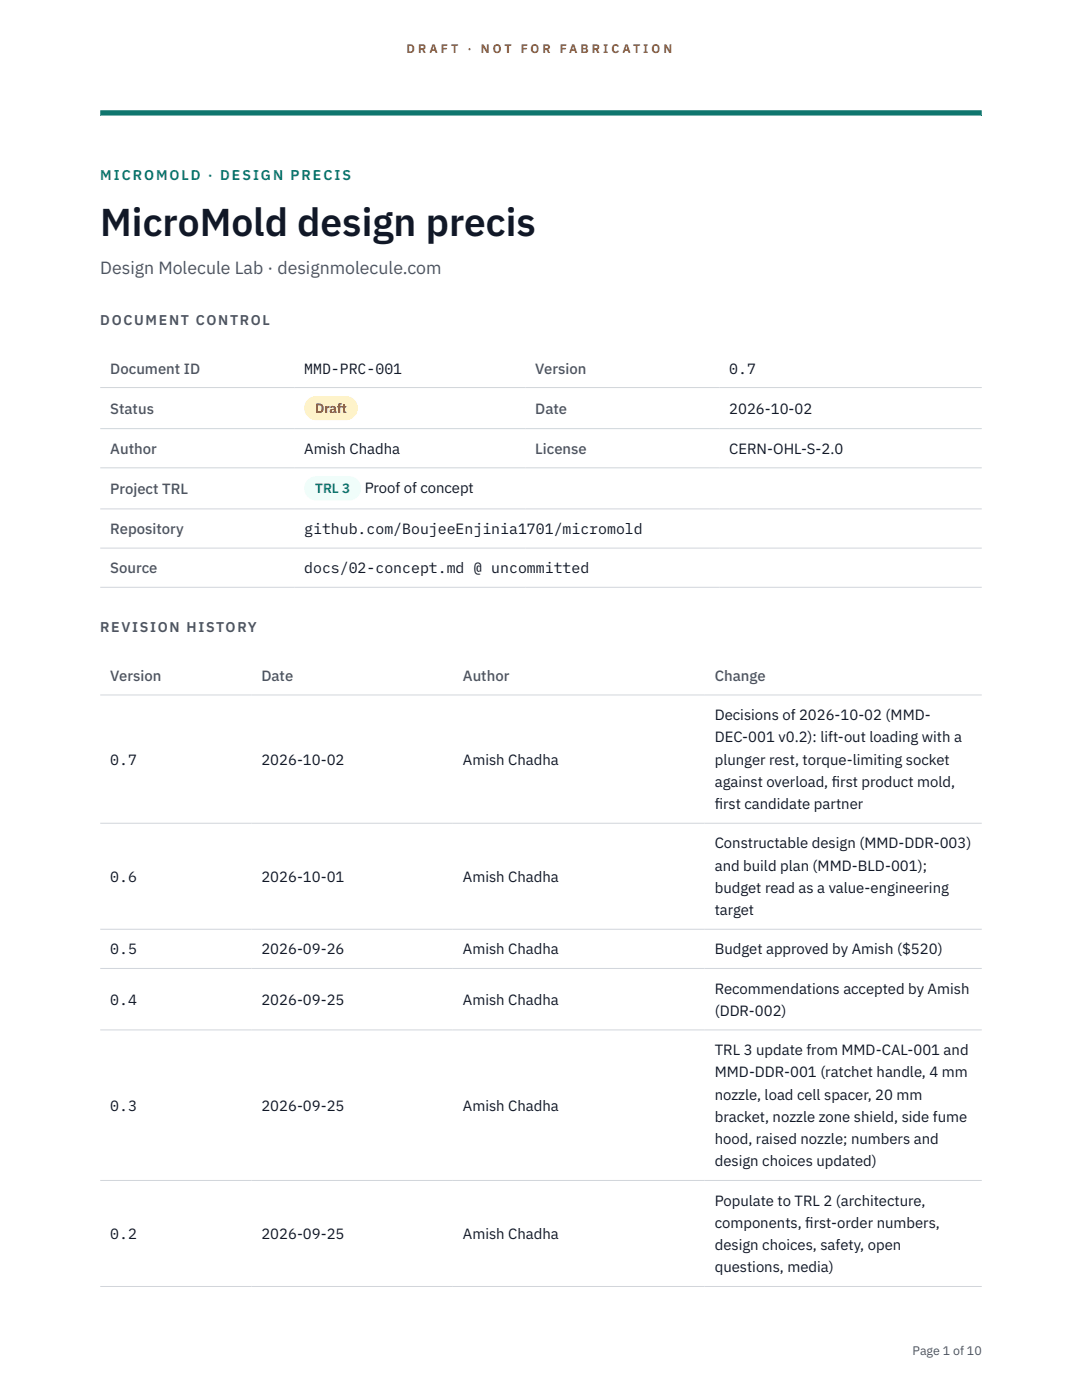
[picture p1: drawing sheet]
<svg xmlns="http://www.w3.org/2000/svg" width="216mm" height="279mm" viewBox="0 0 216 279" stroke-linecap="round" stroke-linejoin="round" font-family="sans-serif">
<defs><g id="words">
<text font-size="7.8" fill="#111827" x="20" y="47.1">MicroMold design precis</text>
<text font-size="3.5" fill="#4b5563" x="20" y="54.6">Design Molecule Lab · designmolecule.com</text>
<g font-size="3" fill="#4b5563">
<text x="22" y="74.5">Document ID</text>
<text x="106.8" y="74.5">Version</text>
<text x="22" y="82.6">Status</text>
<text x="106.8" y="82.6">Date</text>
<text x="22" y="90.6">Author</text>
<text x="106.8" y="90.6">License</text>
<text x="22" y="98.6">Project TRL</text>
<text x="22" y="106.6">Repository</text>
<text x="22" y="114.4">Source</text>
<text x="22" y="135.9">Version</text>
<text x="52.2" y="135.9">Date</text>
<text x="92.4" y="135.9">Author</text>
<text x="142.6" y="135.9">Change</text>
</g>
<g font-size="3" fill="#111827">
<text x="60.7" y="74.5">MMD-PRC-001</text>
<text x="145.5" y="74.5">0.7</text>
<text x="145.5" y="82.6">2026-10-02</text>
<text x="60.7" y="90.6">Amish Chadha</text>
<text x="145.5" y="90.6">CERN-OHL-S-2.0</text>
<text x="72.8" y="98.5">Proof of concept</text>
<text x="60.7" y="106.6">github.com/BoujeeEnjinia1701/micromold</text>
<text x="60.7" y="114.4">docs/02-concept.md @ uncommitted</text>
<text x="142.6" y="143.7">Decisions of 2026-10-02 (MMD-</text>
<text x="142.6" y="148.2">DEC-001 v0.2): lift-out loading with a</text>
<text x="22" y="152.6">0.7</text>
<text x="52.2" y="152.6">2026-10-02</text>
<text x="92.4" y="152.6">Amish Chadha</text>
<text x="142.6" y="152.6">plunger rest, torque-limiting socket</text>
<text x="142.6" y="157.1">against overload, f</text>
<text x="142.6" y="161.5">f</text>
<text x="142.6" y="161.5">irst candidate partner</text>
<text x="166" y="157.1">irst product mold,</text>
<text x="142.6" y="169.3">Constructable design (MMD-DDR-003)</text>
<text x="142.6" y="173.8">and build plan (MMD-BLD-001);</text>
<text x="22" y="176">0.6</text>
<text x="52.2" y="176">2026-10-01</text>
<text x="92.4" y="176">Amish Chadha</text>
<text x="142.6" y="178.2">budget read as a value-engineering</text>
<text x="142.6" y="182.7">target</text>
<text x="22" y="190.5">0.5</text>
<text x="52.2" y="190.5">2026-09-26</text>
<text x="92.4" y="190.5">Amish Chadha</text>
<text x="142.6" y="190.5">Budget approved by Amish ($520)</text>
<text x="22" y="200.5">0.4</text>
<text x="52.2" y="200.5">2026-09-25</text>
<text x="92.4" y="200.5">Amish Chadha</text>
<text x="142.6" y="198.3">Recommendations accepted by Amish</text>
<text x="142.6" y="202.7">(DDR-002)</text>
<text x="142.6" y="210.6">TRL 3 update from MMD-CAL-001 and</text>
<text x="142.6" y="215">MMD-DDR-001 (ratchet handle, 4 mm</text>
<text x="22" y="221.7">0.3</text>
<text x="52.2" y="221.7">2026-09-25</text>
<text x="92.4" y="221.7">Amish Chadha</text>
<text x="142.6" y="219.5">nozzle, load cell spacer, 20 mm</text>
<text x="142.6" y="223.9">bracket, nozzle zone shield, side fume</text>
<text x="142.6" y="228.3">hood, raised nozzle; numbers and</text>
<text x="142.6" y="232.8">design choices updated)</text>
<text x="142.6" y="240.6">Populate to TRL 2 (architecture,</text>
<text x="142.6" y="245.1">components, f</text>
<text x="160.7" y="245.1">irst-order numbers,</text>
<text x="22" y="247.3">0.2</text>
<text x="52.2" y="247.3">2026-09-25</text>
<text x="92.4" y="247.3">Amish Chadha</text>
<text x="142.6" y="249.5">design choices, safety, open</text>
<text x="142.6" y="253.9">questions, media)</text>
</g>
<text font-size="2.8" fill="#0f766e" x="20" y="36">MICROMOLD · DESIGN PRECIS</text>
<g font-size="2.8" fill="#4b5563">
<text x="20" y="64.8">DOCUMENT CONTROL</text>
<text x="20" y="126.2">REVISION HISTORY</text>
</g>
<text font-size="2.7" fill="#92400e" x="62.9" y="82.5">Draft</text>
<text font-size="2.7" fill="#0f766e" x="62.9" y="98.5">TRL 3</text>
<g font-size="2.5" fill="#b45309">
<text x="81.1" y="10.5">D R A F T</text>
<text x="93.3" y="10.5">·</text>
<text x="95.9" y="10.5">N O T</text>
<text x="103.9" y="10.5">F O R</text>
<text x="111.7" y="10.5">F A B R I C A T I O N</text>
</g>
<text font-size="2.5" fill="#4b5563" x="182.1" y="270.3">Page 1 of 10</text>
</g></defs>
<path d="M20 23.1h175.9zM20 22h175.9v1.1h-175.9z" fill-rule="evenodd" fill="#0f766e"/>
<g fill="none" stroke="#d1d5db" stroke-width=".2">
<path d="M20 77.3h175.9M20 85.5h175.9M20 93.4h175.9M20 101.6h175.9M20 109.4h175.9M20 117.2h175.9M20 138.7h175.9M20 164.3h175.9M20 185.5h175.9M20 193.3h175.9M20 205.5h175.9M20 235.6h175.9"/>
<path d="M20 256.7h175.9"/>
</g>
<path d="M60.7 79h10.7v4.9h-10.7z" fill="#fef3c7"/>
<path d="M60.7 95.1h11.4v4.8h-11.4z" fill="#f0fdfa"/>
<use href="#words"/>
</svg>
